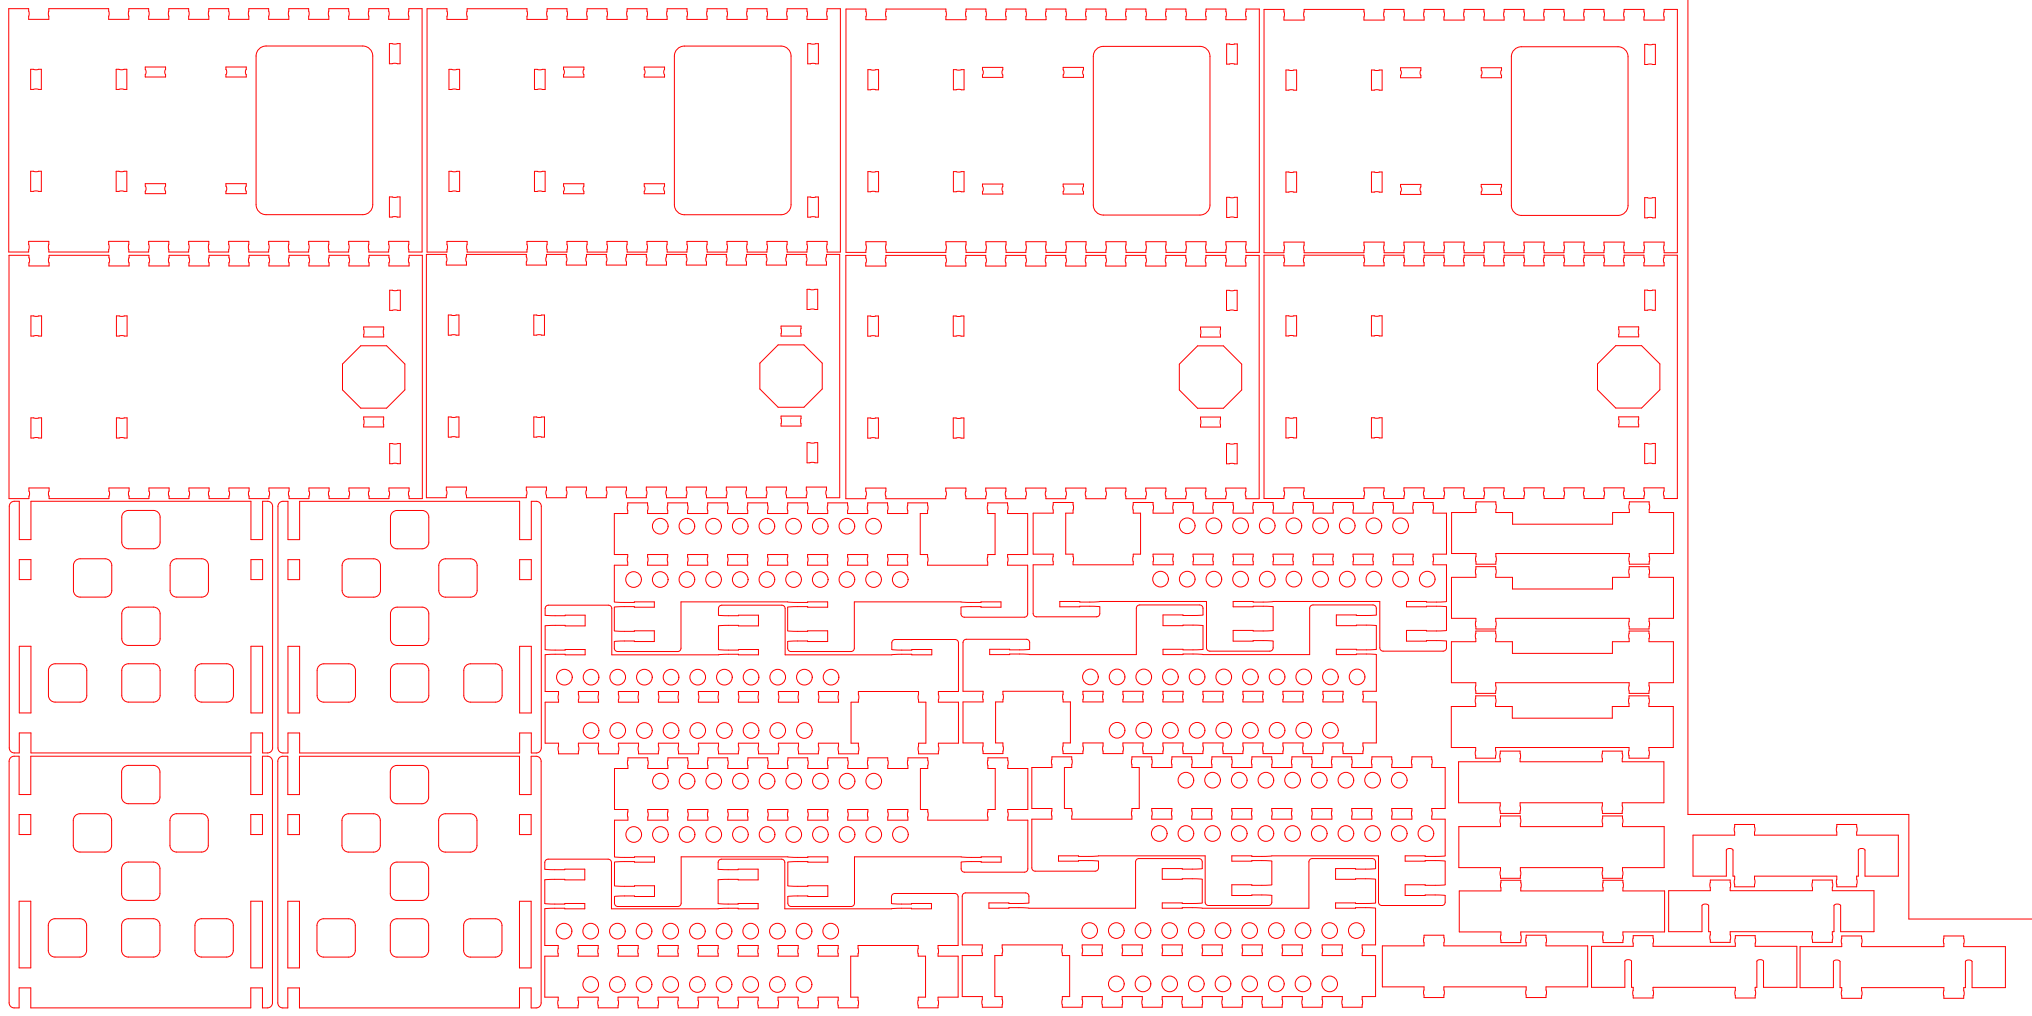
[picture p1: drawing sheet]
<svg xmlns="http://www.w3.org/2000/svg" width="610mm" height="305mm" viewBox="0 0 610 305" stroke-linecap="round" stroke-linejoin="round" font-family="sans-serif">
<g fill="none" stroke="#f00" stroke-width=".3">
<path d="M2.6 2.6h6l.2 1.5-.2 1.7h6.1l-.2-1.7 .2-1.5h17.9l.2 1.5-.2 1.7h6.1l-.2-1.7 .2-1.5h5.9v3.2h6.1v-3.2h5.9l.2 1.5-.2 1.7h6.1v-3.2h5.9v3.2h6.1l-.2-1.7 .2-1.5h5.9l.2 1.5-.2 1.7h6.1v-3.2h5.9l.2 1.5-.2 1.7h6.1l-.2-1.7 .2-1.5h5.9v3.2h6.1v-3.2h5.9l.2 1.5-.2 1.7h6.1l-.2-1.7 .2-1.5h3.9v73h-3.9l-.2-1.5 .2-1.7h-6.1l.2 1.7-.2 1.5h-5.9v-3.2h-6.1v3.2h-5.9l-.2-1.5 .2-1.7h-6.1l.2 1.7-.2 1.5h-5.9v-3.2h-6.1l.2 1.7-.2 1.5h-5.9l-.2-1.5 .2-1.7h-6.1v3.2h-5.9v-3.2h-6.1l.2 1.7-.2 1.5h-5.9v-3.2h-6.1v3.2h-5.9l-.2-1.5 .2-1.7h-6.1l.2 1.7-.2 1.5h-17.9l-.2-1.5 .2-1.7h-6.1l.2 1.7-.2 1.5h-6zM77.9 14.5l1.2-.6 .7-.1h29a3 3 0 0 1 3 3v44.6a3 3 0 0 1-3 3h-29a3 3 0 0 1-3-3v-44.6a2.99 2.99 0 0 1 1.1-2.3zM116.8 13.1h3.2v6h-3.2zM128.1 2.6h6v3.2h6v-3.2h18v3.2h6v-3.2h6l.1 1.5-.1 1.7h6l-.1-1.7 .1-1.5h6v3.2h6v-3.2h6l.1 1.5-.1 1.7h6l-.1-1.7 .1-1.5h6v3.2h6v-3.2h6l.1 1.5-.1 1.7h6l-.1-1.7 .1-1.5h6v3.2h6l-.1-1.7 .1-1.5h6l.1 1.5-.1 1.7h6v-3.2h4v73h-4v-3.2h-6l.1 1.7-.1 1.5h-6l-.1-1.5 .1-1.7h-6v3.2h-6l-.1-1.5 .1-1.7h-6l.1 1.7-.1 1.5h-6v-3.2h-6v3.2h-6l-.1-1.5 .1-1.7h-6l.1 1.7-.1 1.5h-6v-3.2h-6v3.2h-6l-.1-1.5 .1-1.7h-6l.1 1.7-.1 1.5h-6v-3.2h-6v3.2h-18v-3.2h-6v3.2h-6zM203 14.9a2.99 2.99 0 0 1 2.3-1.1h29a3 3 0 0 1 3 3v44.6a3 3 0 0 1-3 3h-29a3 3 0 0 1-3-3v-44.6l.1-.7zM242.3 13.1h3.2v6l-1.6-.1-1.6 .1zM253.8 2.7h6l.1 1.5-.1 1.7h6l-.1-1.7 .1-1.5h18l.1 1.5-.1 1.7h6v-3.2h6v3.2h6l-.1-1.7 .1-1.5h6l.1 1.5-.1 1.7h6v-3.2h6v3.2h6l-.1-1.7 .1-1.5h6v3.2h6v-3.2h6l.1 1.5-.1 1.7h6l-.1-1.7 .1-1.5h6v3.2h6v-3.2h6l.1 1.5-.1 1.7h6l-.1-1.7 .1-1.5h4v73h-4l-.1-1.5 .1-1.7h-6l.1 1.7-.1 1.5h-6v-3.2h-6v3.2h-6l-.1-1.5 .1-1.7h-6l.1 1.7-.1 1.5h-6v-3.2h-6v3.2h-6l-.1-1.5 .1-1.7h-6v3.2h-6v-3.2h-6l.1 1.7-.1 1.5h-6l-.1-1.5 .1-1.7h-6v3.2h-6v-3.2h-6l.1 1.7-.1 1.5h-18l-.1-1.5 .1-1.7h-6l.1 1.7-.1 1.5h-6zM329.1 14.6l1.2-.6 .7-.1h29a3 3 0 0 1 3 3v44.6a3 3 0 0 1-3 3h-29a3 3 0 0 1-3-3v-44.6a2.99 2.99 0 0 1 1.1-2.3zM368 13.2h3.2v6l-1.6-.1-1.6 .1zM379.2 2.8h6v3.2h6v-3.2h18v3.2h6l-.1-1.7 .1-1.5h6v3.2h6v-3.2h6l.1 1.5-.1 1.7h6l-.1-1.7 .1-1.5h6v3.2h6v-3.2h6l.1 1.5-.1 1.7h6l-.1-1.7 .1-1.5h6v3.2h6v-3.2h6l.1 1.5-.1 1.7h6l-.1-1.7 .1-1.5h6v3.2h6v-3.2h4v73h-4v-3.2h-6v3.2h-6l-.1-1.5 .1-1.7h-6l.1 1.7-.1 1.5h-6v-3.2h-6v3.2h-6l-.1-1.5 .1-1.7h-6l.1 1.7-.1 1.5h-6v-3.2h-6v3.2h-6l-.1-1.5 .1-1.7h-6l.1 1.7-.1 1.5h-6v-3.2h-6v3.2h-6l-.1-1.5 .1-1.7h-6v3.2h-18v-3.2h-6v3.2h-6zM454.5 14.7l1.2-.6 .7-.1h29a3 3 0 0 1 3 3v44.6a3 3 0 0 1-3 3h-29a3 3 0 0 1-3-3v-44.6a2.99 2.99 0 0 1 1.1-2.3zM493.4 13.3l1.6 .2 1.6-.2v6.1l-1.6-.2-1.6 .2z"/>
<path d="M9.2 20.8h3.2v6l-1.6-.1-1.6 .1zM34.9 20.8h3.2v6l-1.6-.1-1.6 .1zM43.6 20.1h6.1l-.3 1.5 .3 1.5h-6.1l.2-1.5zM67.8 20.1h6.1l-.3 1.5 .3 1.5h-6.1l.2-1.5zM134.7 20.8l1.6 .2 1.6-.2v6.1l-1.6-.2-1.6 .2zM160.3 20.8l1.6 .2 1.6-.2v6.1l-1.6-.2-1.6 .2zM169.1 20.1h6.1l-.3 1.5 .3 1.5h-6.1l.2-1.5zM193.3 20.1h6.1l-.3 1.5 .3 1.5h-6.1l.2-1.5zM260.4 20.9l1.6 .1 1.6-.1v6l-1.6-.1-1.6 .1zM286 20.9l1.6 .1 1.6-.1v6l-1.6-.1-1.6 .1zM294.7 20.2h6.1l-.2 1.5 .2 1.5h-6.1l.3-1.5zM318.9 20.2h6.1l-.2 1.5 .2 1.5h-6.1l.3-1.5z"/>
<path d="M385.8 21l1.6 .2 1.6-.2v6.1l-1.6-.2-1.6 .2zM411.4 21l1.6 .2 1.6-.2v6.1l-1.6-.2-1.6 .2zM420.2 20.3h6.1l-.3 1.5 .3 1.5h-6.1l.2-1.5zM444.4 20.3h6.1l-.3 1.5 .3 1.5h-6.1l.2-1.5zM9.2 51.4l1.6 .1 1.6-.1v6l-1.6-.1-1.6 .1zM34.9 51.4l1.6 .1 1.6-.1v6l-1.6-.1-1.6 .1zM43.6 55.1h6.1l-.3 1.5 .3 1.5h-6.1l.2-1.5zM67.8 55.1h6.1l-.3 1.5 .3 1.5h-6.1l.2-1.5zM116.8 59.1l1.6 .1 1.6-.1v6l-1.6-.1-1.6 .1zM134.7 51.4l1.6 .1 1.6-.1v6l-1.6-.1-1.6 .1zM160.3 51.4l1.6 .1 1.6-.1v6l-1.6-.1-1.6 .1zM169.1 55.1h6.1l-.3 1.5 .3 1.5h-6.1l.2-1.5z"/>
<path d="M193.3 55.1h6.1l-.3 1.5 .3 1.5h-6.1l.2-1.5zM242.3 59.1h3.2v6h-3.2zM260.4 51.5l1.6 .1 1.6-.1v6l-1.6-.1-1.6 .1zM286 51.5l1.6 .1 1.6-.1v6l-1.6-.1-1.6 .1zM294.7 55.2h6.1l-.2 1.5 .2 1.5h-6.1l.3-1.5zM318.9 55.2h6.1l-.2 1.5 .2 1.5h-6.1l.3-1.5zM368 59.2l1.6 .1 1.6-.1v6h-3.2zM385.8 51.6l1.6 .1 1.6-.1v6h-3.2zM411.4 51.6l1.6 .1 1.6-.1v6h-3.2zM420.2 55.3h6.1l-.3 1.5 .3 1.5h-6.1l.2-1.5zM444.4 55.3h6.1l-.3 1.5 .3 1.5h-6.1l.2-1.5zM493.4 59.3h3.2v6h-3.2z"/>
<path d="M2.7 76.6h6l.2 1.5-.2 1.7h6l-.2-1.7 .2-1.5h18l.2 1.5-.2 1.7h6l-.2-1.7 .2-1.5h6l.2 1.5-.2 1.7h6l-.2-1.7 .2-1.5h6l.2 1.5-.2 1.7h6l-.2-1.7 .2-1.5h6l.2 1.5-.2 1.7h6l-.2-1.7 .2-1.5h6l.2 1.5-.2 1.7h6l-.2-1.7 .2-1.5h6l.2 1.5-.2 1.7h6l-.2-1.7 .2-1.5h6l.2 1.5-.2 1.7h6l-.2-1.7 .2-1.5h6l.2 1.5-.2 1.7h6l-.2-1.7 .2-1.5h4v73h-4l-.2-1.5 .2-1.7h-6l.2 1.7-.2 1.5h-6l-.2-1.5 .2-1.7h-6l.2 1.7-.2 1.5h-6l-.2-1.5 .2-1.7h-6l.2 1.7-.2 1.5h-6l-.2-1.5 .2-1.7h-6l.2 1.7-.2 1.5h-6l-.2-1.5 .2-1.7h-6l.2 1.7-.2 1.5h-6l-.2-1.5 .2-1.7h-6l.2 1.7-.2 1.5h-6l-.2-1.5 .2-1.7h-6l.2 1.7-.2 1.5h-6l-.2-1.5 .2-1.7h-6l.2 1.7-.2 1.5h-18l-.2-1.5 .2-1.7h-6l.2 1.7-.2 1.5h-6zM127.9 76.3h6l.2 1.5-.2 1.7h6l-.2-1.7 .2-1.5h18l.2 1.5-.2 1.7h6l-.2-1.7 .2-1.5h6l.2 1.5-.2 1.7h6l-.2-1.7 .2-1.5h6l.2 1.5-.2 1.7h6l-.2-1.7 .2-1.5h6l.2 1.5-.2 1.7h6l-.2-1.7 .2-1.5h6l.2 1.5-.2 1.7h6l-.2-1.7 .2-1.5h6l.2 1.5-.2 1.7h6l-.2-1.7 .2-1.5h6l.2 1.5-.2 1.7h6l-.2-1.7 .2-1.5h6l.2 1.5-.2 1.7h6l-.2-1.7 .2-1.5h4v73h-4l-.2-1.5 .2-1.7h-6l.2 1.7-.2 1.5h-6l-.2-1.5 .2-1.7h-6l.2 1.7-.2 1.5h-6l-.2-1.5 .2-1.7h-6l.2 1.7-.2 1.5h-6l-.2-1.5 .2-1.7h-6l.2 1.7-.2 1.5h-6l-.2-1.5 .2-1.7h-6l.2 1.7-.2 1.5h-6l-.2-1.5 .2-1.7h-6l.2 1.7-.2 1.5h-6l-.2-1.5 .2-1.7h-6l.2 1.7-.2 1.5h-6l-.2-1.5 .2-1.7h-6l.2 1.7-.2 1.5h-18l-.2-1.5 .2-1.7h-6l.2 1.7-.2 1.5h-6zM253.8 76.6h5.9l.2 1.5-.2 1.7h6.1l-.2-1.7 .2-1.5h17.9l.2 1.5-.2 1.7h6.1l-.2-1.7 .2-1.5h5.9l.2 1.5-.2 1.7h6.1l-.2-1.7 .2-1.5h5.9l.2 1.5-.2 1.7h6.1l-.2-1.7 .2-1.5h5.9l.2 1.5-.2 1.7h6.1l-.2-1.7 .2-1.5h5.9l.2 1.5-.2 1.7h6.1l-.2-1.7 .2-1.5h5.9l.2 1.5-.2 1.7h6.1l-.2-1.7 .2-1.5h5.9l.2 1.5-.2 1.7h6.1l-.2-1.7 .2-1.5h5.9l.2 1.5-.2 1.7h6.1l-.2-1.7 .2-1.5h4v73h-4l-.2-1.5 .2-1.7h-6.1l.2 1.7-.2 1.5h-5.9l-.2-1.5 .2-1.7h-6.1l.2 1.7-.2 1.5h-5.9l-.2-1.5 .2-1.7h-6.1l.2 1.7-.2 1.5h-5.9l-.2-1.5 .2-1.7h-6.1l.2 1.7-.2 1.5h-5.9l-.2-1.5 .2-1.7h-6.1l.2 1.7-.2 1.5h-5.9l-.2-1.5 .2-1.7h-6.1l.2 1.7-.2 1.5h-5.9l-.2-1.5 .2-1.7h-6.1l.2 1.7-.2 1.5h-5.9l-.2-1.5 .2-1.7h-6.1l.2 1.7-.2 1.5h-17.9l-.2-1.5 .2-1.7h-6.1l.2 1.7-.2 1.5h-5.9zM379.2 76.6h6l.2 1.5-.2 1.7h6l-.2-1.7 .2-1.5h18l.2 1.5-.2 1.7h6l-.2-1.7 .2-1.5h6l.2 1.5-.2 1.7h6l-.2-1.7 .2-1.5h6l.2 1.5-.2 1.7h6l-.2-1.7 .2-1.5h6l.2 1.5-.2 1.7h6l-.2-1.7 .2-1.5h6l.2 1.5-.2 1.7h6l-.2-1.7 .2-1.5h6l.2 1.5-.2 1.7h6l-.2-1.7 .2-1.5h6l.2 1.5-.2 1.7h6l-.2-1.7 .2-1.5h6l.2 1.5-.2 1.7h6l-.2-1.7 .2-1.5h4v73h-4l-.2-1.5 .2-1.7h-6l.2 1.7-.2 1.5h-6l-.2-1.5 .2-1.7h-6l.2 1.7-.2 1.5h-6l-.2-1.5 .2-1.7h-6l.2 1.7-.2 1.5h-6l-.2-1.5 .2-1.7h-6l.2 1.7-.2 1.5h-6l-.2-1.5 .2-1.7h-6l.2 1.7-.2 1.5h-6l-.2-1.5 .2-1.7h-6l.2 1.7-.2 1.5h-6l-.2-1.5 .2-1.7h-6l.2 1.7-.2 1.5h-6l-.2-1.5 .2-1.7h-6l.2 1.7-.2 1.5h-18l-.2-1.5 .2-1.7h-6l.2 1.7-.2 1.5h-6zM9.3 94.8l1.6 .1 1.6-.1v6h-3.2zM34.9 94.8l1.6 .1 1.6-.1v6h-3.2zM109.1 98.1h6v3h-6zM116.9 87.1l1.6 .1 1.6-.1v6l-1.6-.1-1.6 .1zM134.5 94.5l1.6 .2 1.6-.2v6.1l-1.6-.2-1.6 .2zM160.1 94.5l1.6 .2 1.6-.2v6.1l-1.6-.2-1.6 .2zM234.3 97.8h6v3h-6zM242.1 86.8h3.2v6l-1.6-.1-1.6 .1z"/>
<path d="M260.3 94.8h3.2v6h-3.2zM286 94.8h3.2v6h-3.2zM360.2 98.1h6v3h-6zM368 87.1l1.6 .1 1.6-.1v6h-3.2zM385.8 94.7l1.6 .2 1.6-.2v6.1h-3.2zM411.4 94.7l1.6 .2 1.6-.2v6.1h-3.2zM485.6 98.1h6v3h-6zM493.4 87l1.6 .2 1.6-.2v6.1l-1.6-.2-1.6 .2zM9.3 125.4h3.2v6h-3.2zM34.9 125.4h3.2v6h-3.2zM109.1 125.1h6v3h-6zM116.9 133.1h3.2v6h-3.2z"/>
<path d="M134.5 125.1l1.6 .1 1.6-.1v6l-1.6-.1-1.6 .1zM160.1 125.1l1.6 .1 1.6-.1v6l-1.6-.1-1.6 .1zM234.3 124.8h6v3h-6zM242.1 132.8h3.2v6h-3.2zM260.3 125.4h3.2v6l-1.6-.1-1.6 .1zM286 125.4h3.2v6l-1.6-.1-1.6 .1zM360.2 125.1h6v3h-6zM368 133.1l1.6 .1 1.6-.1v6l-1.6-.1-1.6 .1zM385.8 125.3h3.2v6.1h-3.2zM411.4 125.3h3.2v6.1h-3.2zM485.6 125.1h6v3h-6zM493.4 133h3.2v6.1h-3.2z"/>
<path d="M3.1 151l.7-.5 2-.1v11.5h3.5v-11.5h66v11.5h3.5v-11.5h1.5a1.5 1.5 0 0 1 1.5 1.5v72.5a1.5 1.5 0 0 1-1.5 1.5h-1.5v-6h-3.5v6h-66v-6h-3.5v6h-1.5a1.5 1.5 0 0 1-1.5-1.5v-72.5zM37.1 153.7l1.4-.6h7.5a2 2 0 0 1 2 2v7.5a2 2 0 0 1-2 2h-7.5a2 2 0 0 1-2-2v-7.5zM84 150.7l.9-.3h1.5v11.5h3.5v-11.5h66v11.5h3.5v-11.5h1.5a1.5 1.5 0 0 1 1.5 1.5v72.5a1.5 1.5 0 0 1-1.5 1.5h-1.5v-6h-3.5v6h-66v-6h-3.5v6h-1.5a1.5 1.5 0 0 1-1.5-1.5v-72.5zM117.7 153.7l1.4-.6h7.5a2 2 0 0 1 2 2v7.5a2 2 0 0 1-2 2h-7.5a2 2 0 0 1-2-2v-7.5zM184.3 154.1h4l-.1-1.7 .1-1.5h6l.1 1.5-.1 1.7h6v-3.2h6l.1 1.5-.1 1.7h6l-.1-1.7 .1-1.5h6v3.2h6v-3.2h6l.1 1.5-.1 1.7h6l-.1-1.7 .1-1.5h6v3.2h6v-3.2h6l.1 1.5-.1 1.7h6l-.1-1.7 .1-1.5h6v3.2h6v-3.2h6l.1 1.5-.1 1.7h-2.2v12.3h2.2l.1 1.5-.1 1.7h18l-.1-1.7 .1-1.5h2.2v-12.3h-2.2l-.1-1.7 .1-1.5h6l.1 1.5-.1 1.7h6v12.3h-6l.1 1.5-.1 1.7h6v14.6a1 1 0 0 1-1 1h-18a1 1 0 0 1-1-1l.1-2.1 5.9-.1v.2h6v-1.6h-6v.1l-38-.1v13.9a1 1 0 0 1-1 1h-18a1 1 0 0 1-1-1l.1-2.1 11.9 .1v-3.3l-9 .2-3-.2v-7l6-.2v.2h6v-1.6h-6v.1l-38-.1v13.9a1 1 0 0 1-1 1h-18a1 1 0 0 1-1-1l.1-2.1 11.9 .1v-3.3l-9 .2-3-.2v-7l6-.2v.2h6v-1.6l-9 .1-3-.1v-11h4l-.1-1.7 .1-1.5h-4zM309.9 153.9h6.1l-.2-1.7 .2-1.5h5.9v3.2h-2.2v12.3h2.2v3.2h18.1l-.2-1.7 .2-1.5h2.2v-12.3h-2.2l-.2-1.7 .2-1.5h5.9v3.2h6.1v-3.2h5.9l.2 1.5-.2 1.7h6.1l-.2-1.7 .2-1.5h5.9v3.2h6.1v-3.2h5.9l.2 1.5-.2 1.7h6.1l-.2-1.7 .2-1.5h5.9v3.2h6.1l-.2-1.7 .2-1.5h5.9l.2 1.5-.2 1.7h6.1v-3.2h5.9v3.2h6.1l-.2-1.7 .2-1.5h5.9l.2 1.5-.2 1.7h4v12.3h-4l.2 1.5-.2 1.7h4v11l-3 .2-9-.2v1.6l9-.1 3 .1v7.1l-3 .2-9-.2v3.2h11.9l.1 2a1 1 0 0 1-1 1h-18a1 1 0 0 1-1-1v-13.9h-32l-3 .2-9-.2v1.6l9-.1 3 .1v7.1l-3 .2-9-.2v3.2h11.9l.1 2a1 1 0 0 1-1 1h-18a1 1 0 0 1-1-1v-13.9h-32l-3 .2-9-.2v1.6h6v-.1l5.9 .1 .1 2a1 1 0 0 1-1 1h-18a1 1 0 0 1-1-1v-14.6h6.1l-.2-1.7 .2-1.5h-6.1zM435.5 153.8h7.3l-.1-1.7 .1-1.5h6l.1 1.5-.1 1.7h5v3.5h30v-3.5h5v-3.2h6v3.2h7.3v12.3h-7.3v3.2h-6v-3.2h-40l.1 1.7-.1 1.5h-6l-.1-1.5 .1-1.7h-7.3zM5.8 167.9h3.5v6h-3.5zM22.6 168.2l1.4-.6h7.5a2 2 0 0 1 2 2v7.5a2 2 0 0 1-2 2h-7.5a2 2 0 0 1-2-2v-7.5zM51.6 168.2l1.4-.6h7.5a2 2 0 0 1 2 2v7.5a2 2 0 0 1-2 2h-7.5a2 2 0 0 1-2-2v-7.5zM75.3 167.9h3.5v6h-3.5zM86.4 167.9h3.5v6h-3.5z"/>
<path d="M103.2 168.2l1.4-.6h7.5a2 2 0 0 1 2 2v7.5a2 2 0 0 1-2 2h-7.5a2 2 0 0 1-2-2v-7.5zM132.2 168.2l1.4-.6h7.5a2 2 0 0 1 2 2v7.5a2 2 0 0 1-2 2h-7.5a2 2 0 0 1-2-2v-7.5zM155.9 167.9h3.5v6h-3.5zM194.3 166.4h6v3.2h-6l.1-1.7zM206.3 166.4h6l-.1 1.5 .1 1.7h-6l.1-1.7zM218.3 166.4h6v3.2h-6zM230.3 166.4h6l-.1 1.5 .1 1.7h-6l.1-1.7zM242.3 166.4h6v3.2h-6zM254.3 166.4h6l-.1 1.5 .1 1.7h-6l.1-1.7zM266.3 166.4h6v3.2h-6zM345.9 166.2h6.1v3.2h-6.1zM357.9 166.2h6.1l-.2 1.5 .2 1.7h-6.1l.2-1.7z"/>
<path d="M369.9 166.2h6.1v3.2h-6.1zM381.9 166.2h6.1l-.2 1.5 .2 1.7h-6.1l.2-1.7zM393.9 166.2h6.1l-.2 1.5 .2 1.7h-6.1zM405.9 166.2h6.1v3.2h-6.1l.2-1.7zM417.9 166.2h6.1l-.2 1.5 .2 1.7h-6.1zM435.4 173.2h7.4v-3.2h5.9v3.2h5v3.5h30v-3.5h5.1l-.2-1.7 .2-1.5h5.9v3.2h7.3v12.3h-7.3v3.2h-5.9l-.2-1.5 .2-1.7h-40.1v3.2h-5.9v-3.2h-7.4zM5.8 193.9h3.5v20h-3.5zM15.1 199.7l1.4-.6h7.5a2 2 0 0 1 2 2v7.5a2 2 0 0 1-2 2h-7.5a2 2 0 0 1-2-2v-7.5zM37.1 182.7l1.4-.6h7.5a2 2 0 0 1 2 2v7.5a2 2 0 0 1-2 2h-7.5a2 2 0 0 1-2-2v-7.5zM37.1 199.7l1.4-.6h7.5a2 2 0 0 1 2 2v7.5a2 2 0 0 1-2 2h-7.5a2 2 0 0 1-2-2v-7.5zM59.1 199.7l1.4-.6h7.5a2 2 0 0 1 2 2v7.5a2 2 0 0 1-2 2h-7.5a2 2 0 0 1-2-2v-7.5zM75.3 193.9h3.5v20h-3.5z"/>
<path d="M86.4 193.9h3.5v20h-3.5zM95.7 199.7l1.4-.6h7.5a2 2 0 0 1 2 2v7.5a2 2 0 0 1-2 2h-7.5a2 2 0 0 1-2-2v-7.5zM117.7 182.7l1.4-.6h7.5a2 2 0 0 1 2 2v7.5a2 2 0 0 1-2 2h-7.5a2 2 0 0 1-2-2v-7.5zM117.7 199.7l1.4-.6h7.5a2 2 0 0 1 2 2v7.5a2 2 0 0 1-2 2h-7.5a2 2 0 0 1-2-2v-7.5zM139.7 199.7l1.4-.6h7.5a2 2 0 0 1 2 2v7.5a2 2 0 0 1-2 2h-7.5a2 2 0 0 1-2-2v-7.5zM155.9 193.9h3.5v20h-3.5zM163.8 181.8l.7-.2h18a1 1 0 0 1 1 1v13.9h32l3-.2 9 .2v-1.6h-6v.1l-6-.1v-7.1l6-.2v.2h6v-3.2h-11.9l-.1-2a1 1 0 0 1 1-1h18a1 1 0 0 1 1 1v13.9h32l3-.2 9 .2v-1.6h-6v.1l-5.9-.1-.1-2a1 1 0 0 1 1-1h18a1 1 0 0 1 1 1v14.6h-6v.9v2.3h6v12.3h-6v3.2h-5.9l-.2-1.5 .2-1.7h2.2v-12.3h-2.2l-.2-1.5 .2-1.7h-18.1v3.2h-2.2v12.3h2.2v3.2h-5.9l-.2-1.5 .2-1.7h-6.1l.2 1.7-.2 1.5h-5.9v-3.2h-6.1v3.2h-5.9l-.2-1.5 .2-1.7h-6.1l.2 1.7-.2 1.5h-5.9v-3.2h-6.1v3.2h-5.9l-.2-1.5 .2-1.7h-6.1l.2 1.7-.2 1.5h-5.9v-3.2h-6.1v3.2h-5.9l-.2-1.5 .2-1.7h-6.1v3.2h-5.9v-3.2h-4.1v-12.3h4.1v-.8v-2.4h-4.1v-11l6-.2v.2h6v-1.6h-6v.1l-6-.1v-7.1l6-.2v.2h6v-3.2h-11.9l-.1-2zM289.2 192.1l.7-.3h18a1 1 0 0 1 1 1l-.1 2-5.9 .2v-.2h-6v1.6h6v-.2l38 .2v-13.9a1 1 0 0 1 1-1h18a1 1 0 0 1 1 1l-.1 2h-11.9v3.2l9-.2 3 .2v7.1l-3 .2-9-.2v1.6h6v-.2l38 .2v-13.9a1 1 0 0 1 1-1h18a1 1 0 0 1 1 1l-.1 2h-11.9v3.2l9-.2 3 .2v7.1l-3 .2-9-.2v1.6l9-.2 3 .2v11h-4v2.4v.8h4v12.3h-4v3.2h-6v-3.2h-6l.1 1.7-.1 1.5h-6l-.1-1.5 .1-1.7h-6v3.2h-6v-3.2h-6l.1 1.7-.1 1.5h-6v-3.2h-6v3.2h-6l-.1-1.5 .1-1.7h-6l.1 1.7-.1 1.5h-6v-3.2h-6v3.2h-6l-.1-1.5 .1-1.7h-6l.1 1.7-.1 1.5h-6v-3.2h2.2v-12.3h-2.2v-3.2h-18l.1 1.7-.1 1.5h-2.2v12.3h2.2l.1 1.7-.1 1.5h-6v-3.2h-6v-12.3h6v-3.2h-6v-14.6zM435.4 192.5h7.3l-.1-1.7 .1-1.5h6v3.2h5v3.5h30v-3.5h5v-3.2h6l.1 1.5-.1 1.7h7.3v12.3h-7.3l.1 1.7-.1 1.5h-6v-3.2h-40v3.2h-6l-.1-1.5 .1-1.7h-7.3zM173.5 207.5h6.1l-.2 1.7 .2 1.5h-6.1zM185.5 207.5h6.1v3.2h-6.1zM197.5 207.5h6.1l-.2 1.7 .2 1.5h-6.1l.2-1.5z"/>
<path d="M209.5 207.5h6.1v3.2h-6.1zM221.5 207.5h6.1l-.2 1.7 .2 1.5h-6.1l.2-1.5zM233.5 207.5h6.1v3.2h-6.1zM245.5 207.5h6.1l-.2 1.7 .2 1.5h-6.1l.2-1.5zM324.9 207.4h6l-.1 1.7 .1 1.5h-6l.1-1.5zM336.9 207.4h6v3.2h-6zM348.9 207.4h6l-.1 1.7 .1 1.5h-6l.1-1.5zM360.9 207.4h6v3.2h-6zM372.9 207.4h6v3.2h-6l.1-1.5zM384.9 207.4h6l-.1 1.7 .1 1.5h-6zM396.9 207.4h6v3.2h-6l.1-1.5zM435.4 212h7.3v-3.2h6l.1 1.5-.1 1.7h5v3.5h30v-3.5h5v-3.2h6v3.2h7.3v12.3h-7.3v3.2h-6v-3.2h-40l.1 1.7-.1 1.5h-6v-3.2h-7.3z"/>
<path d="M3 227.5l.8-.6h1.9v11.5h3.5v-11.5h66v11.5h3.5v-11.5h1.5a1.5 1.5 0 0 1 1.5 1.5v72.5a1.5 1.5 0 0 1-1.5 1.5h-1.5v-6h-3.5v6h-66v-6h-3.5v6h-1.5a1.5 1.5 0 0 1-1.5-1.5v-72.5zM37.1 230.2l1.4-.6h7.5a2 2 0 0 1 2 2v7.5a2 2 0 0 1-2 2h-7.5a2 2 0 0 1-2-2v-7.5zM83.6 227.5l.8-.5 1.9-.1v11.5h3.5v-11.5h66v11.5h3.5v-11.5h1.5a1.5 1.5 0 0 1 1.5 1.5v72.5a1.5 1.5 0 0 1-1.5 1.5h-1.5v-6h-3.5v6h-66v-6h-3.5v6h-1.5a1.5 1.5 0 0 1-1.5-1.5v-72.5zM117.7 230.2l1.4-.6h7.5a2 2 0 0 1 2 2v7.5a2 2 0 0 1-2 2h-7.5a2 2 0 0 1-2-2v-7.5zM184.3 230.6h4.1l-.2-1.7 .2-1.5h5.9l.2 1.5-.2 1.7h6.1v-3.2h5.9v3.2h6.1l-.2-1.7 .2-1.5h5.9l.2 1.5-.2 1.7h6.1v-3.2h5.9v3.2h6.1l-.2-1.7 .2-1.5h5.9v3.2h6.1v-3.2h5.9l.2 1.5-.2 1.7h6.1l-.2-1.7 .2-1.5h5.9v3.2h6.1v-3.2h5.9l.2 1.5-.2 1.7h-2.2v12.3h2.2l.2 1.5-.2 1.7h18.1v-3.2h2.2v-12.3h-2.2v-3.2h5.9l.2 1.5-.2 1.7h6v12.3h-6l.2 1.5-.2 1.7h6v14.6a1 1 0 0 1-1 1h-18a1 1 0 0 1-1-1l.2-2.1 5.8-.1v.2h6v-1.6h-6v.1l-38-.1v13.9a1 1 0 0 1-1 1h-18a1 1 0 0 1-1-1l.2-2.1 11.8 .1v-3.3l-9 .2-3-.2v-7l3-.2 9 .2v-1.6h-6v.1l-38-.1v13.9a1 1 0 0 1-1 1h-18a1 1 0 0 1-1-1l.2-2.1 11.8 .1v-3.3l-9 .2-3-.2v-7l3-.2 9 .2v-1.6l-9 .1-3-.1v-11h4.1l-.2-1.7 .2-1.5h-4.1zM309.5 230.3h6.1l-.2-1.7 .2-1.5h5.9v3.2h-2.2v12.3h2.2v3.2h18.1l-.2-1.7 .2-1.5h2.2v-12.3h-2.2l-.2-1.7 .2-1.5h5.9v3.2h6.1v-3.2h5.9l.2 1.5-.2 1.7h6.1l-.2-1.7 .2-1.5h5.9v3.2h6.1v-3.2h5.9l.2 1.5-.2 1.7h6.1v-3.2h5.9v3.2h6.1l-.2-1.7 .2-1.5h5.9l.2 1.5-.2 1.7h6.1v-3.2h5.9l.2 1.5-.2 1.7h6.1l-.2-1.7 .2-1.5h5.9v3.2h4v12.3h-4v.7l.2 .8-.2 1.7h4v11l-3 .1-9-.1v1.6l9-.2 3 .2v7l-3 .2-9-.2v3.3l11.9-.1 .1 2.1a1 1 0 0 1-1 1h-18a1 1 0 0 1-1-1v-13.9h-32l-3 .1-9-.1v1.6l9-.2 3 .2v7l-3 .2-9-.2v3.3l11.9-.1 .1 2.1a1 1 0 0 1-1 1h-18a1 1 0 0 1-1-1v-13.9h-32l-3 .1-9-.1v1.6h6v-.2l5.9 .1 .1 2.1a1 1 0 0 1-1 1h-18a1 1 0 0 1-1-1v-14.6h6.1l-.2-1.7 .2-1.5h-6.1zM437.6 228.5h12.5v-3.2h5.9l.2 1.5-.2 1.7h24.7v-3.2h6l.1 1.5-.1 1.7h12.5v12.3h-12.5l.1 1.7-.1 1.5h-6v-3.2h-24.7l.2 1.7-.2 1.5h-5.9v-3.2h-12.5zM5.7 244.4h3.5v6h-3.5zM22.6 244.7l1.4-.6h7.5a2 2 0 0 1 2 2v7.5a2 2 0 0 1-2 2h-7.5a2 2 0 0 1-2-2v-7.5zM37.1 259.2l1.4-.6h7.5a2 2 0 0 1 2 2v7.5a2 2 0 0 1-2 2h-7.5a2 2 0 0 1-2-2v-7.5zM51.6 244.7l1.4-.6h7.5a2 2 0 0 1 2 2v7.5a2 2 0 0 1-2 2h-7.5a2 2 0 0 1-2-2v-7.5zM75.2 244.4h3.5v6h-3.5z"/>
<path d="M86.3 244.4h3.5v6h-3.5zM103.2 244.7l1.4-.6h7.5a2 2 0 0 1 2 2v7.5a2 2 0 0 1-2 2h-7.5a2 2 0 0 1-2-2v-7.5zM117.7 259.2l1.4-.6h7.5a2 2 0 0 1 2 2v7.5a2 2 0 0 1-2 2h-7.5a2 2 0 0 1-2-2v-7.5zM132.2 244.7l1.4-.6h7.5a2 2 0 0 1 2 2v7.5a2 2 0 0 1-2 2h-7.5a2 2 0 0 1-2-2v-7.5zM155.8 244.4h3.5v6h-3.5zM163.7 258l.7-.3h18a1 1 0 0 1 1 1v13.9h32l3-.1 9 .1v-1.6h-6v.2l-6-.2v-7l6-.2v.2h6v-3.3l-11.9 .1-.1-2.1a1 1 0 0 1 1-1h18a1 1 0 0 1 1 1v13.9h32l3-.1 9 .1v-1.6h-6v.2l-5.9-.1-.1-2.1a1 1 0 0 1 1-1h18a1 1 0 0 1 1 1v14.6h-6l.2 1.7-.2 1.5h6v12.3h-6l.2 1.7-.2 1.5h-5.9v-3.2h2.2v-12.3h-2.2v-3.2h-18.1l.2 1.7-.2 1.5h-2.2v12.3h2.2l.2 1.7-.2 1.5h-5.9v-3.2h-6.1v3.2h-5.9l-.2-1.5 .2-1.7h-6.1l.2 1.7-.2 1.5h-5.9v-3.2h-6.1l.2 1.7-.2 1.5h-5.9l-.2-1.5 .2-1.7h-6.1v3.2h-5.9v-3.2h-6.1l.2 1.7-.2 1.5h-5.9l-.2-1.5 .2-1.7h-6.1v3.2h-5.9l-.2-1.5 .2-1.7h-6.1l.2 1.7-.2 1.5h-5.9v-3.2h-4.1v-12.3h4.1v-.7v-2.5h-4.1v-11l6-.1v.1h6v-1.6h-6v.2l-6-.2v-7l6-.2v.2h6v-3.3l-11.9 .1-.1-2.1zM194.3 242.9h6.1v3.2h-6.1l.2-1.7zM206.3 242.9h6.1l-.2 1.5 .2 1.7h-6.1zM218.3 242.9h6.1v3.2h-6.1l.2-1.7zM230.3 242.9h6.1l-.2 1.5 .2 1.7h-6.1zM242.3 242.9h6.1v3.2h-6.1zM254.3 242.9h6.1l-.2 1.5 .2 1.7h-6.1l.2-1.7z"/>
<path d="M266.3 242.9h6.1v3.2h-6.1zM345.5 242.6h6.1v3.2h-6.1zM357.5 242.6h6.1l-.2 1.5 .2 1.7h-6.1l.2-1.7zM369.5 242.6h6.1v3.2h-6.1zM381.5 242.6h6.1v3.2h-6.1l.2-1.7zM393.5 242.6h6.1l-.2 1.5 .2 1.7h-6.1zM405.5 242.6h6.1v3.2h-6.1l.2-1.7zM417.5 242.6h6.1l-.2 1.5 .2 1.7h-6.1l.2-1.7zM437.6 248h12.6v-3.2h5.9l.2 1.5-.2 1.7h24.7v-3.2h5.9l.2 1.5-.2 1.7h12.5v12.3h-12.5l.2 1.7-.2 1.5h-5.9v-3.2h-24.7l.2 1.7-.2 1.5h-5.9v-3.2h-12.6zM507.9 250.5h12.5v-3.2h6l.1 1.5-.1 1.7h24.6v-3.2h6l.1 1.5-.1 1.7h12.5v12.3h-10v-7.8a1.25 1.25 0 0 0-2 0v7.8h-.5l.1 1.7-.1 1.5h-6v-3.2h-24.6l.1 1.7-.1 1.5h-6v-3.2h-.5v-7.8a1.25 1.25 0 0 0-2 0v7.8h-10zM5.7 270.4h3.5v20h-3.5zM15.1 276.2l1.4-.6h7.5a2 2 0 0 1 2 2v7.5a2 2 0 0 1-2 2h-7.5a2 2 0 0 1-2-2v-7.5z"/>
<path d="M37.1 276.2l1.4-.6h7.5a2 2 0 0 1 2 2v7.5a2 2 0 0 1-2 2h-7.5a2 2 0 0 1-2-2v-7.5zM59.1 276.2l1.4-.6h7.5a2 2 0 0 1 2 2v7.5a2 2 0 0 1-2 2h-7.5a2 2 0 0 1-2-2v-7.5zM75.2 270.4h3.5v20h-3.5zM86.3 270.4h3.5v20h-3.5zM95.7 276.2l1.4-.6h7.5a2 2 0 0 1 2 2v7.5a2 2 0 0 1-2 2h-7.5a2 2 0 0 1-2-2v-7.5zM117.7 276.2l1.4-.6h7.5a2 2 0 0 1 2 2v7.5a2 2 0 0 1-2 2h-7.5a2 2 0 0 1-2-2v-7.5zM139.7 276.2l1.4-.6h7.5a2 2 0 0 1 2 2v7.5a2 2 0 0 1-2 2h-7.5a2 2 0 0 1-2-2v-7.5zM155.8 270.4h3.5v20h-3.5zM289 268.2l.7-.3h18a1 1 0 0 1 1 1l-.1 2-5.9 .1v-.1h-6v1.6h6v-.2l38 .2v-13.9a1 1 0 0 1 1-1h18a1 1 0 0 1 1 1l-.1 2h-11.9v3.2h6v-.2l6 .2v7.1l-6 .1v-.1h-6v1.6h6v-.2l38 .2v-13.9a1 1 0 0 1 1-1h18a1 1 0 0 1 1 1l-.1 2h-11.9v3.2h6v-.2l6 .2v7.1l-6 .1v-.1h-6v1.6h6v-.2l6 .2v11h-4.1l.2 1.7-.2 .7v.8h4.1v12.3h-4.1v3.2h-5.9l-.2-1.5 .2-1.7h-6.1l.2 1.7-.2 1.5h-5.9v-3.2h-6.1v3.2h-5.9l-.2-1.5 .2-1.7h-6.1v3.2h-5.9v-3.2h-6.1l.2 1.7-.2 1.5h-5.9l-.2-1.5 .2-1.7h-6.1v3.2h-5.9v-3.2h-6.1l.2 1.7-.2 1.5h-5.9v-3.2h-6.1v3.2h-5.9l-.2-1.5 .2-1.7h2.2v-12.3h-2.2l-.2-1.5 .2-1.7h-18.1v3.2h-2.2v12.3h2.2v3.2h-5.9l-.2-1.5 .2-1.7h-6v-12.3h6l-.2-1.5 .2-1.7h-6v-14.6zM437.8 267.3h12.5v-3.2h5.9l.2 1.5-.2 1.7h24.7v-3.2h6l.1 1.5-.1 1.7h12.5v12.3h-12.5l.1 1.7-.1 1.5h-6v-3.2h-24.7l.2 1.7-.2 1.5h-5.9v-3.2h-12.5zM500.6 267.2h12.5l-.2-1.7 .2-1.5h5.9v3.2h24.7l-.1-1.7 .1-1.5h6v3.2h12.5v12.3h-10v-7.8a1.25 1.25 0 0 0-2 0v7.8h-.5v3.2h-6l-.1-1.5 .1-1.7h-24.7v3.2h-5.9l-.2-1.5 .2-1.7h-.5v-7.8a1.25 1.25 0 0 0-2 0v7.8h-10zM173.4 283.6h6.1l-.2 1.7 .2 1.5h-6.1l.2-1.5z"/>
<path d="M185.4 283.6h6.1l-.2 1.7 .2 1.5h-6.1zM197.4 283.6h6.1v3.2h-6.1l.2-1.5zM209.4 283.6h6.1l-.2 1.7 .2 1.5h-6.1zM221.4 283.6h6.1v3.2h-6.1l.2-1.5zM233.4 283.6h6.1l-.2 1.7 .2 1.5h-6.1l.2-1.5zM245.4 283.6h6.1v3.2h-6.1zM324.6 283.5h6.1v3.2h-6.1zM336.6 283.5h6.1v3.2h-6.1l.2-1.5zM348.6 283.5h6.1l-.2 1.7 .2 1.5h-6.1zM360.6 283.5h6.1v3.2h-6.1l.2-1.5zM372.6 283.5h6.1l-.2 1.7 .2 1.5h-6.1zM384.6 283.5h6.1v3.2h-6.1z"/>
<path d="M396.6 283.5h6.1l-.2 1.7 .2 1.5h-6.1l.2-1.5zM414.7 283.8h12.5l-.1-1.7 .1-1.5h6v3.2h24.7l-.2-1.7 .2-1.5h5.9v3.2h12.5v12.3h-12.5v3.2h-5.9l-.2-1.5 .2-1.7h-24.7v3.2h-6l-.1-1.5 .1-1.7h-12.5zM477.5 283.9h12.5v-3.2h5.9l.2 1.5-.2 1.7h24.7v-3.2h6l.1 1.5-.1 1.7h12.5v12.3h-10v-7.8a1.25 1.25 0 0 0-2 0v7.8h-.5l.1 1.7-.1 1.5h-6v-3.2h-24.7l.2 1.7-.2 1.5h-5.9v-3.2h-.5v-7.8a1.25 1.25 0 0 0-2 0v7.8h-10zM540 284h12.5l-.1-1.7 .1-1.5h6v3.2h24.7l-.2-1.7 .2-1.5h5.9v3.2h12.5v12.3h-10v-7.8a1.25 1.25 0 0 0-2 0v7.8h-.5v3.2h-5.9l-.2-1.5 .2-1.7h-24.7v3.2h-6l-.1-1.5 .1-1.7h-.5v-7.8a1.25 1.25 0 0 0-2 0v7.8h-10z"/>
<circle cx="112.1" cy="113.1" r="10.1"/>
<circle cx="237.3" cy="112.8" r="10.1"/>
<circle cx="363.2" cy="113.1" r="10.1"/>
<circle cx="488.6" cy="113.1" r="10.1"/>
<circle cx="198.1" cy="157.9" r="2.35"/>
<circle cx="206.1" cy="157.9" r="2.35"/>
<circle cx="214.1" cy="157.9" r="2.35"/>
<circle cx="222.1" cy="157.9" r="2.35"/>
<circle cx="230.1" cy="157.9" r="2.35"/>
<circle cx="238.1" cy="157.9" r="2.35"/>
<circle cx="246.1" cy="157.9" r="2.35"/>
<circle cx="254.1" cy="157.9" r="2.35"/>
<circle cx="262.1" cy="157.9" r="2.35"/>
<circle cx="356.2" cy="157.7" r="2.35"/>
<circle cx="364.2" cy="157.7" r="2.35"/>
<circle cx="372.2" cy="157.7" r="2.35"/>
<circle cx="380.2" cy="157.7" r="2.35"/>
<circle cx="388.2" cy="157.7" r="2.35"/>
<circle cx="396.2" cy="157.7" r="2.35"/>
<circle cx="404.2" cy="157.7" r="2.35"/>
<circle cx="412.2" cy="157.7" r="2.35"/>
<circle cx="420.2" cy="157.7" r="2.35"/>
<circle cx="190.1" cy="173.9" r="2.35"/>
<circle cx="198.1" cy="173.9" r="2.35"/>
<circle cx="206.1" cy="173.9" r="2.35"/>
<circle cx="214.1" cy="173.9" r="2.35"/>
<circle cx="222.1" cy="173.9" r="2.35"/>
<circle cx="230.1" cy="173.9" r="2.35"/>
<circle cx="238.1" cy="173.9" r="2.35"/>
<circle cx="246.1" cy="173.9" r="2.35"/>
<circle cx="254.1" cy="173.9" r="2.35"/>
<circle cx="262.1" cy="173.9" r="2.35"/>
<circle cx="270.1" cy="173.9" r="2.35"/>
<circle cx="348.2" cy="173.7" r="2.35"/>
<circle cx="356.2" cy="173.7" r="2.35"/>
<circle cx="364.2" cy="173.7" r="2.35"/>
<circle cx="372.2" cy="173.7" r="2.35"/>
<circle cx="380.2" cy="173.7" r="2.35"/>
<circle cx="388.2" cy="173.7" r="2.35"/>
<circle cx="396.2" cy="173.7" r="2.35"/>
<circle cx="404.2" cy="173.7" r="2.35"/>
<circle cx="412.2" cy="173.7" r="2.35"/>
<circle cx="420.2" cy="173.7" r="2.35"/>
<circle cx="428.2" cy="173.7" r="2.35"/>
<circle cx="169.3" cy="203.2" r="2.35"/>
<circle cx="177.3" cy="219.2" r="2.35"/>
<circle cx="177.3" cy="203.2" r="2.35"/>
<circle cx="185.3" cy="219.2" r="2.35"/>
<circle cx="185.3" cy="203.2" r="2.35"/>
<circle cx="193.3" cy="219.2" r="2.35"/>
<circle cx="193.3" cy="203.2" r="2.35"/>
<circle cx="201.3" cy="219.2" r="2.35"/>
<circle cx="201.3" cy="203.2" r="2.35"/>
<circle cx="209.3" cy="219.2" r="2.35"/>
<circle cx="209.3" cy="203.2" r="2.35"/>
<circle cx="217.3" cy="219.2" r="2.35"/>
<circle cx="217.3" cy="203.2" r="2.35"/>
<circle cx="225.3" cy="219.2" r="2.35"/>
<circle cx="225.3" cy="203.2" r="2.35"/>
<circle cx="233.3" cy="219.2" r="2.35"/>
<circle cx="233.3" cy="203.2" r="2.35"/>
<circle cx="241.3" cy="219.2" r="2.35"/>
<circle cx="241.3" cy="203.2" r="2.35"/>
<circle cx="249.3" cy="203.2" r="2.35"/>
<circle cx="327.1" cy="203.1" r="2.35"/>
<circle cx="335.1" cy="219.1" r="2.35"/>
<circle cx="335.1" cy="203.1" r="2.35"/>
<circle cx="343.1" cy="219.1" r="2.35"/>
<circle cx="343.1" cy="203.1" r="2.35"/>
<circle cx="351.1" cy="219.1" r="2.35"/>
<circle cx="351.1" cy="203.1" r="2.35"/>
<circle cx="359.1" cy="219.1" r="2.35"/>
<circle cx="359.1" cy="203.1" r="2.35"/>
<circle cx="367.1" cy="219.1" r="2.35"/>
<circle cx="367.1" cy="203.1" r="2.35"/>
<circle cx="375.1" cy="219.1" r="2.35"/>
<circle cx="375.1" cy="203.1" r="2.35"/>
<circle cx="383.1" cy="219.1" r="2.35"/>
<circle cx="383.1" cy="203.1" r="2.35"/>
<circle cx="391.1" cy="219.1" r="2.35"/>
<circle cx="391.1" cy="203.1" r="2.35"/>
<circle cx="399.1" cy="219.1" r="2.35"/>
<circle cx="399.1" cy="203.1" r="2.35"/>
<circle cx="407.1" cy="203.1" r="2.35"/>
<circle cx="198.1" cy="234.4" r="2.35"/>
<circle cx="206.1" cy="234.4" r="2.35"/>
<circle cx="214.1" cy="234.4" r="2.35"/>
<circle cx="222.1" cy="234.4" r="2.35"/>
<circle cx="230.1" cy="234.4" r="2.35"/>
<circle cx="238.1" cy="234.4" r="2.35"/>
<circle cx="246.1" cy="234.4" r="2.35"/>
<circle cx="254.1" cy="234.4" r="2.35"/>
<circle cx="262.1" cy="234.4" r="2.35"/>
<circle cx="355.8" cy="234.1" r="2.35"/>
<circle cx="363.8" cy="234.1" r="2.35"/>
<circle cx="371.8" cy="234.1" r="2.35"/>
<circle cx="379.8" cy="234.1" r="2.35"/>
<circle cx="387.8" cy="234.1" r="2.35"/>
<circle cx="395.8" cy="234.1" r="2.35"/>
<circle cx="403.8" cy="234.1" r="2.35"/>
<circle cx="411.8" cy="234.1" r="2.35"/>
<circle cx="419.8" cy="234.1" r="2.35"/>
<circle cx="190.1" cy="250.4" r="2.35"/>
<circle cx="198.1" cy="250.4" r="2.35"/>
<circle cx="206.1" cy="250.4" r="2.35"/>
<circle cx="214.1" cy="250.4" r="2.35"/>
<circle cx="222.1" cy="250.4" r="2.35"/>
<circle cx="230.1" cy="250.4" r="2.35"/>
<circle cx="238.1" cy="250.4" r="2.35"/>
<circle cx="246.1" cy="250.4" r="2.35"/>
<circle cx="254.1" cy="250.4" r="2.35"/>
<circle cx="262.1" cy="250.4" r="2.35"/>
<circle cx="270.1" cy="250.4" r="2.35"/>
<circle cx="347.8" cy="250.1" r="2.35"/>
<circle cx="355.8" cy="250.1" r="2.35"/>
<circle cx="363.8" cy="250.1" r="2.35"/>
<circle cx="371.8" cy="250.1" r="2.35"/>
<circle cx="379.8" cy="250.1" r="2.35"/>
<circle cx="387.8" cy="250.1" r="2.35"/>
<circle cx="395.8" cy="250.1" r="2.35"/>
<circle cx="403.8" cy="250.1" r="2.35"/>
<circle cx="411.8" cy="250.1" r="2.35"/>
<circle cx="419.8" cy="250.1" r="2.35"/>
<circle cx="427.8" cy="250.1" r="2.35"/>
<circle cx="169.2" cy="279.3" r="2.35"/>
<circle cx="177.2" cy="279.3" r="2.35"/>
<circle cx="185.2" cy="279.3" r="2.35"/>
<circle cx="193.2" cy="279.3" r="2.35"/>
<circle cx="201.2" cy="279.3" r="2.35"/>
<circle cx="209.2" cy="279.3" r="2.35"/>
<circle cx="217.2" cy="279.3" r="2.35"/>
<circle cx="225.2" cy="279.3" r="2.35"/>
<circle cx="233.2" cy="279.3" r="2.35"/>
<circle cx="241.2" cy="279.3" r="2.35"/>
<circle cx="249.2" cy="279.3" r="2.35"/>
<circle cx="326.9" cy="279.2" r="2.35"/>
<circle cx="334.9" cy="279.2" r="2.35"/>
<circle cx="342.9" cy="279.2" r="2.35"/>
<circle cx="350.9" cy="279.2" r="2.35"/>
<circle cx="358.9" cy="279.2" r="2.35"/>
<circle cx="366.9" cy="279.2" r="2.35"/>
<circle cx="374.9" cy="279.2" r="2.35"/>
<circle cx="382.9" cy="279.2" r="2.35"/>
<circle cx="390.9" cy="279.2" r="2.35"/>
<circle cx="398.9" cy="279.2" r="2.35"/>
<circle cx="406.9" cy="279.2" r="2.35"/>
<circle cx="177.2" cy="295.3" r="2.35"/>
<circle cx="185.2" cy="295.3" r="2.35"/>
<circle cx="193.2" cy="295.3" r="2.35"/>
<circle cx="201.2" cy="295.3" r="2.35"/>
<circle cx="209.2" cy="295.3" r="2.35"/>
<circle cx="217.2" cy="295.3" r="2.35"/>
<circle cx="225.2" cy="295.3" r="2.35"/>
<circle cx="233.2" cy="295.3" r="2.35"/>
<circle cx="241.2" cy="295.3" r="2.35"/>
<circle cx="334.9" cy="295.2" r="2.35"/>
<circle cx="342.9" cy="295.2" r="2.35"/>
<circle cx="350.9" cy="295.2" r="2.35"/>
<circle cx="358.9" cy="295.2" r="2.35"/>
<circle cx="366.9" cy="295.2" r="2.35"/>
<circle cx="374.9" cy="295.2" r="2.35"/>
<circle cx="382.9" cy="295.2" r="2.35"/>
<circle cx="390.9" cy="295.2" r="2.35"/>
<circle cx="398.9" cy="295.2" r="2.35"/>
</g>
<path d="M506.4 0v244.3h66.3v31.4h36.9" fill="none" stroke="#f00" stroke-width=".3"/>
</svg>
